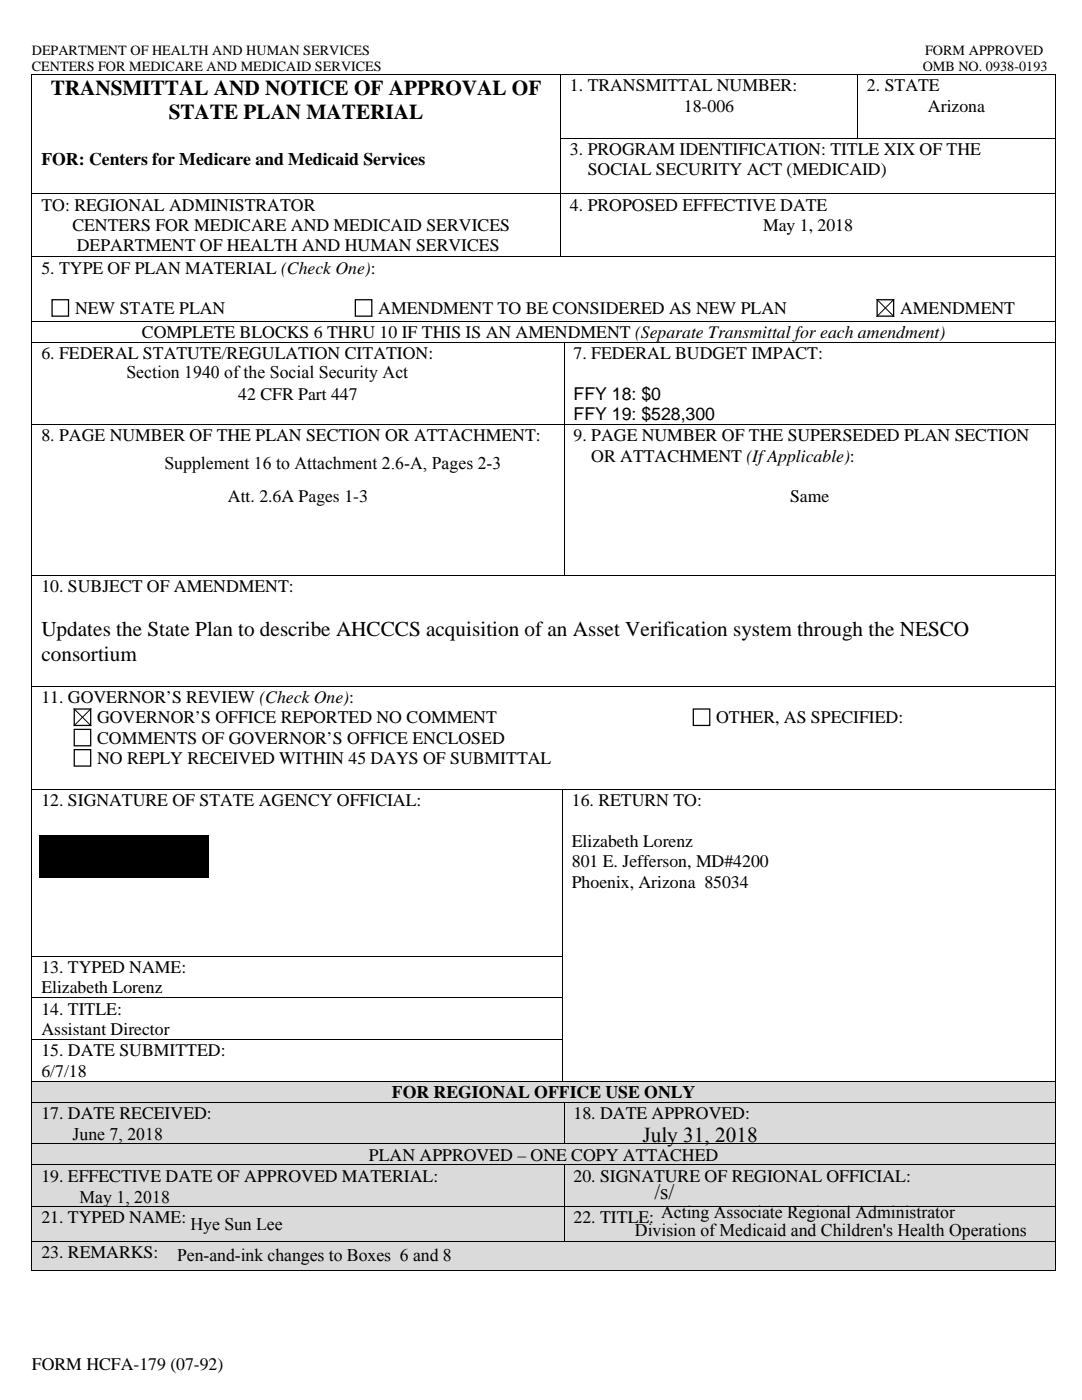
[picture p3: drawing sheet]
<svg xmlns="http://www.w3.org/2000/svg" width="216mm" height="279mm" viewBox="0 0 216 279" stroke-linecap="round" stroke-linejoin="round" font-family="sans-serif">
<defs><g id="words">
<g font-size="4.2">
<text x="10.1" y="18.9">TRANSMITTAL AND NOTICE OF APPROVAL OF</text>
<text x="33.7" y="23.8">STATE PLAN MATERIAL</text>
<text x="8.3" y="127">Updates the State Plan to describe AHCCCS acquisition of an Asset Verification system through the NESCO</text>
<text x="8.3" y="131.9">consortium</text>
<text x="128.2" y="227.8">July 31, 2018</text>
<text x="130.6" y="239.3">/s/</text>
</g>
<g font-size="3.5">
<text x="113.7" y="18.2">1. TRANSMITTAL NUMBER:</text>
<text x="136.5" y="22.3">18-006</text>
<text x="173" y="18.2">2. STATE</text>
<text x="185.2" y="22.3">Arizona</text>
<text x="8.3" y="32.9">FOR: Centers for Medicare and Medicaid Services</text>
<text x="113.7" y="30.9">3. PROGRAM IDENTIFICATION: TITLE XIX OF THE</text>
<text x="117.3" y="35">SOCIAL SECURITY ACT (MEDICAID)</text>
<text x="8.3" y="42">TO: REGIONAL ADMINISTRATOR</text>
<text x="14.5" y="46.1">CENTERS FOR MEDICARE AND MEDICAID SERVICES</text>
<text x="113.7" y="42">4. PROPOSED EFFECTIVE DATE</text>
<text x="152.3" y="46.1">May 1, 2018</text>
<text x="15.3" y="50.2">DEPARTMENT OF HEALTH AND HUMAN SERVICES</text>
<text x="8.3" y="54.6">5. TYPE OF PLAN MATERIAL (Check One):</text>
<text x="15" y="62.7">NEW STATE PLAN</text>
<text x="75.5" y="62.7">AMENDMENT TO BE CONSIDERED AS NEW PLAN</text>
<text x="179.6" y="62.7">AMENDMENT</text>
<text x="8.3" y="71.7">6. FEDERAL STATUTE/REGULATION CITATION:</text>
<text x="28.3" y="67.4">COMPLETE BLOCKS 6 THRU 10 IF THIS IS AN AMENDMENT (Separate Transmittal for each amendment)</text>
<text x="114.4" y="71.7">7. FEDERAL BUDGET IMPACT:</text>
<text x="25.2" y="75.4">Section 1940 of the Social Security Act</text>
<text x="47.5" y="79.8">42 CFR Part 447</text>
<text x="114.4" y="79.8">FFY 18: $0</text>
<text x="114.4" y="83.9">FFY 19: $528,300</text>
<text x="8.3" y="88.1">8. PAGE NUMBER OF THE PLAN SECTION OR ATTACHMENT:</text>
<text x="114.4" y="88.1">9. PAGE NUMBER OF THE SUPERSEDED PLAN SECTION</text>
<text x="32.8" y="93.7">Supplement 16 to Attachment 2.6-A, Pages 2-3</text>
<text x="118" y="92.1">OR ATTACHMENT (IfApplicable):</text>
<text x="45.5" y="100.2">Att. 2.6A Pages 1-3</text>
<text x="157.6" y="100.2">Same</text>
<text x="8.3" y="118.2">10. SUBJECT OF AMENDMENT:</text>
<text x="8.3" y="140.3">11. GOVERNOR’S REVIEW (Check One):</text>
<text x="19.4" y="144.4">GOVERNOR’S OFFICE REPORTED NO COMMENT</text>
<text x="19.4" y="148.4">COMMENTS OF GOVERNOR’S OFFICE ENCLOSED</text>
<text x="142.9" y="144.4">OTHER, AS SPECIFIED:</text>
<text x="19.4" y="152.5">NO REPLY RECEIVED WITHIN 45 DAYS OF SUBMITTAL</text>
<text x="8.3" y="161">12. SIGNATURE OF STATE AGENCY OFFICIAL:</text>
<text x="114.1" y="161">16. RETURN TO:</text>
<text x="114.1" y="169.1">Elizabeth Lorenz</text>
<text x="114.1" y="173.1">801 E. Jefferson, MD#4200</text>
<text x="114.1" y="177.2">Phoenix, Arizona 85034</text>
<text x="8.3" y="194.2">13. TYPED NAME:</text>
<text x="8.3" y="198.3">Elizabeth Lorenz</text>
<text x="8.3" y="202.5">14. TITLE:</text>
<text x="8.3" y="206.5">Assistant Director</text>
<text x="8.3" y="210.8">15. DATE SUBMITTED:</text>
<text x="8.3" y="214.8">6/7/18</text>
<text x="78.2" y="219.1">FOR REGIONAL OFFICE USE ONLY</text>
<text x="8.3" y="223.3">17. DATE RECEIVED:</text>
<text x="14.5" y="227.5">June 7, 2018</text>
<text x="114.4" y="223.3">18. DATE APPROVED:</text>
<text x="73.6" y="231.6">PLAN APPROVED – ONE COPY ATTACHED</text>
<text x="8.3" y="235.8">19. EFFECTIVE DATE OF APPROVED MATERIAL:</text>
<text x="15.9" y="240">May 1, 2018</text>
<text x="114.4" y="235.8">20. SIGNATURE OF REGIONAL OFFICIAL:</text>
<text x="8.3" y="244.1">21. TYPED NAME:</text>
<text x="38" y="245.5">Hye Sun Lee</text>
<text x="114.4" y="244.1">22. TITLE:</text>
<text x="131.9" y="243.1">Acting Associate Regional Administrator</text>
<text x="8.3" y="251">23. REMARKS:</text>
<text x="35.3" y="251.6">Pen-and-ink changes to Boxes 6 and 8</text>
<text x="126.7" y="246.6">Division of Medicaid and Children's Health Operations</text>
<text x="6.3" y="273.5">FORM HCFA-179 (07-92)</text>
</g>
<g font-size="2.8">
<text x="6.3" y="10.9">DEPARTMENT OF HEALTH AND HUMAN SERVICES</text>
<text x="184.6" y="10.9">FORM APPROVED</text>
<text x="6.3" y="14.1">CENTERS FOR MEDICARE AND MEDICAID SERVICES</text>
<text x="184.1" y="14.1">OMB NO. 0938-0193</text>
</g>
</g></defs>
<g fill="#000">
<path d="M6.3 14.8h.1v.2h-.1zM111.7 14.8h.2v.2h-.2zM171 14.8h.2v.2h-.2zM210.5 14.8h.2v.2h-.2zM6.3 27.5h.1v.2h-.1zM6.3 38.6h.1v.2h-.1zM111.7 27.5h.2v.2h-.2zM111.7 38.6h.2v.2h-.2zM171 27.5h.2v.2h-.2zM210.5 27.5h.2v.2h-.2zM210.5 38.6h.2v.2h-.2zM6.3 51.2h.1v.1h-.1z"/>
<path d="M111.7 51.2h.2v.1h-.2zM210.5 51.2h.2v.1h-.2zM6.3 64h.1v.2h-.1zM6.3 68.3h.1v.1h-.1zM112.5 68.3h.1v.1h-.1zM210.5 64h.2v.2h-.2zM210.5 68.3h.2v.1h-.2zM6.3 84.7h.1v.1h-.1zM112.5 84.7h.1v.1h-.1zM210.5 84.7h.2v.1h-.2zM6.3 114.8h.1v.2h-.1zM112.5 114.8h.1v.2h-.1z"/>
<path d="M210.5 114.8h.2v.2h-.2zM6.3 136.9h.1v.2h-.1zM210.5 136.9h.2v.2h-.2zM6.3 157.5h.1v.2h-.1zM112.1 157.5h.2v.2h-.2zM210.5 157.5h.2v.2h-.2zM6.3 190.8h.1v.2h-.1zM6.3 199.1h.1v.1h-.1zM112.1 190.8h.2v.2h-.2zM112.1 199.1h.2v.1h-.2zM210.5 190.8h.2v.2h-.2zM210.5 199.1h.2v.1h-.2z"/>
<path d="M6.3 207.4h.1v.1h-.1zM112.1 207.4h.2v.1h-.2zM210.5 207.4h.2v.1h-.2z"/>
</g>
<g fill="none" stroke="#000" stroke-width=".2">
<path d="M6.4 15v12.5M6.4 14.9h105.3M111.8 15v12.5M111.9 14.9h59.1M171.1 15v12.5M171.2 14.9h39.3M210.6 15v12.5M6.4 27.7v10.9M6.4 38.8v12.4M6.4 38.7h105.3M111.8 27.7v10.9M111.8 38.8v12.4"/>
<path d="M111.9 27.6h59.1M111.9 38.7h98.6M171.2 27.6h39.3M210.6 27.7v10.9M210.6 38.8v12.4M6.4 51.3v12.7M6.4 51.2h105.3M111.9 51.2h98.6M175 59.8l3.4 3.3M178.4 59.8l-3.4 3.3M210.6 51.3v12.7M6.4 64.2v4.1"/>
<path d="M6.4 68.4v16.3M6.4 64.1h204.1M6.4 68.3h106.1M112.5 68.4v16.3M112.6 68.3h97.9M210.6 64.2v4.1M210.6 68.4v16.3M6.4 84.8v30M6.4 84.8h106.1M112.5 84.8v30M112.6 84.8h97.9M210.6 84.8v30"/>
<path d="M6.4 115v21.9M6.4 114.9h106.1M112.6 114.9h97.9M210.6 115v21.9M6.4 137.1v20.4M6.4 137h204.1M210.6 137.1v20.4M6.4 157.7v33.1M6.4 157.6h105.7M14.8 141.5l3.3 3.3M18.1 141.5l-3.3 3.3M112.2 157.7v33.1"/>
<path d="M112.3 157.6h98.2M210.6 157.7v33.1M6.4 191v8.1M6.4 199.2v8.2M6.4 190.9h105.7M6.4 199.2h105.7M112.2 191v8.1M112.2 199.2v8.2M210.6 191v8.1M210.6 199.2v8.2M6.4 207.5v8.2M6.4 207.5h105.7"/>
<path d="M112.2 207.5v8.2M210.6 207.5v8.2"/>
</g>
<path d="M10.4 59.8h3.3v3.3h-3.3zM70.9 59.8h3.3v3.3h-3.3zM175 59.8h3.3v3.3h-3.3zM14.8 141.5h3.3v3.3h-3.3zM14.8 145.6h3.3v3.2h-3.3zM14.8 149.6h3.3v3.3h-3.3zM138.3 141.5h3.3v3.3h-3.3z" fill="none" stroke="#000" stroke-width=".25"/>
<path d="M6.4 215.8h204.1v4.1h-204.1z" fill-rule="evenodd" fill="#dadada"/>
<path d="M8.3 215.8h200.4v4.1h-200.4z" fill="#dadada"/>
<path d="M6.3 215.7h.1v.1h-.1zM112.1 215.7h.2v.1h-.2zM210.5 215.7h.2v.1h-.2z" fill="#000"/>
<path d="M6.4 215.8v4.1M6.4 215.8h105.7M112.3 215.8h98.2M210.6 215.8v4.1" fill="none" stroke="#000" stroke-width=".2"/>
<g fill="#dadada">
<path d="M6.4 220.1h106.1v8.1h-106.1z" fill-rule="evenodd"/>
<path d="M112.6 220.1h97.9v8.1h-97.9z" fill-rule="evenodd"/>
</g>
<g fill="#dadada">
<path d="M8.3 220.1h102.3v4h-102.3z"/>
<path d="M8.3 224.1h102.3v4.1h-102.3z"/>
<path d="M114.4 220.1h94.3v4h-94.3z"/>
</g>
<path d="M6.3 219.9h.1v.2h-.1zM112.5 219.9h.1v.2h-.1zM210.5 219.9h.2v.2h-.2z" fill="#000"/>
<path d="M6.4 220h106.1M112.6 220h97.9M6.4 220.1v8.1M112.5 220.1v8.1M210.6 220.1v8.1" fill="none" stroke="#000" stroke-width=".2"/>
<path d="M6.4 228.4h204.1v4h-204.1z" fill-rule="evenodd" fill="#dadada"/>
<path d="M8.3 228.4h200.4v4h-200.4z" fill="#dadada"/>
<path d="M6.3 228.2h.1v.1h-.1zM112.5 228.2h.1v.1h-.1zM210.5 228.2h.2v.1h-.2z" fill="#000"/>
<path d="M6.4 228.3v4.1M6.4 228.3h106.1M112.6 228.3h97.9M210.6 228.3v4.1" fill="none" stroke="#000" stroke-width=".2"/>
<g fill="#dadada">
<path d="M6.4 232.6h106.1v8.1h-106.1z" fill-rule="evenodd"/>
<path d="M112.6 232.6h97.9v8.1h-97.9z" fill-rule="evenodd"/>
</g>
<g fill="#dadada">
<path d="M8.3 232.6h102.3v4h-102.3z"/>
<path d="M8.3 236.6h102.3v4.1h-102.3z"/>
<path d="M114.4 232.6h94.3v4h-94.3z"/>
<path d="M114.4 236.6h94.3v4.1h-94.3z"/>
</g>
<path d="M6.3 232.4h.1v.2h-.1zM112.5 232.4h.1v.2h-.1zM210.5 232.4h.2v.2h-.2z" fill="#000"/>
<path d="M6.4 232.6v8.1M6.4 232.5h106.1M112.5 232.6v8.1M112.6 232.5h97.9M210.6 232.6v8.1" fill="none" stroke="#000" stroke-width=".2"/>
<g fill="#dadada">
<path d="M6.4 240.9h106.1v6.7h-106.1z" fill-rule="evenodd"/>
<path d="M112.6 240.9h97.9v6.7h-97.9z" fill-rule="evenodd"/>
</g>
<g fill="#dadada">
<path d="M8.3 240.9h102.3v4h-102.3z"/>
<path d="M114.4 240.9h94.3v4h-94.3z"/>
</g>
<path d="M6.3 240.7h.1v.2h-.1zM112.5 240.7h.1v.2h-.1zM210.5 240.7h.2v.2h-.2z" fill="#000"/>
<path d="M6.4 240.9v6.7M6.4 240.8h106.1M112.5 240.9v6.7M112.6 240.8h97.9M210.6 240.9v6.7" fill="none" stroke="#000" stroke-width=".2"/>
<path d="M6.4 247.8h204.1v5.6h-204.1z" fill-rule="evenodd" fill="#dadada"/>
<path d="M8.3 247.8h200.4v4h-200.4z" fill="#dadada"/>
<path d="M7.9 166.6h33.8v8.5h-33.8zM6.3 247.6h.1v.2h-.1zM6.3 253.5h.1v.1h-.1zM112.5 247.6h.1v.2h-.1zM210.5 247.6h.2v.2h-.2zM210.5 253.5h.2v.1h-.2z" fill="#000"/>
<path d="M6.4 247.8v5.7M6.4 247.7h106.1M6.4 253.6h204.1M112.6 247.7h97.9M210.6 247.8v5.7" fill="none" stroke="#000" stroke-width=".2"/>
<use href="#words"/>
</svg>
